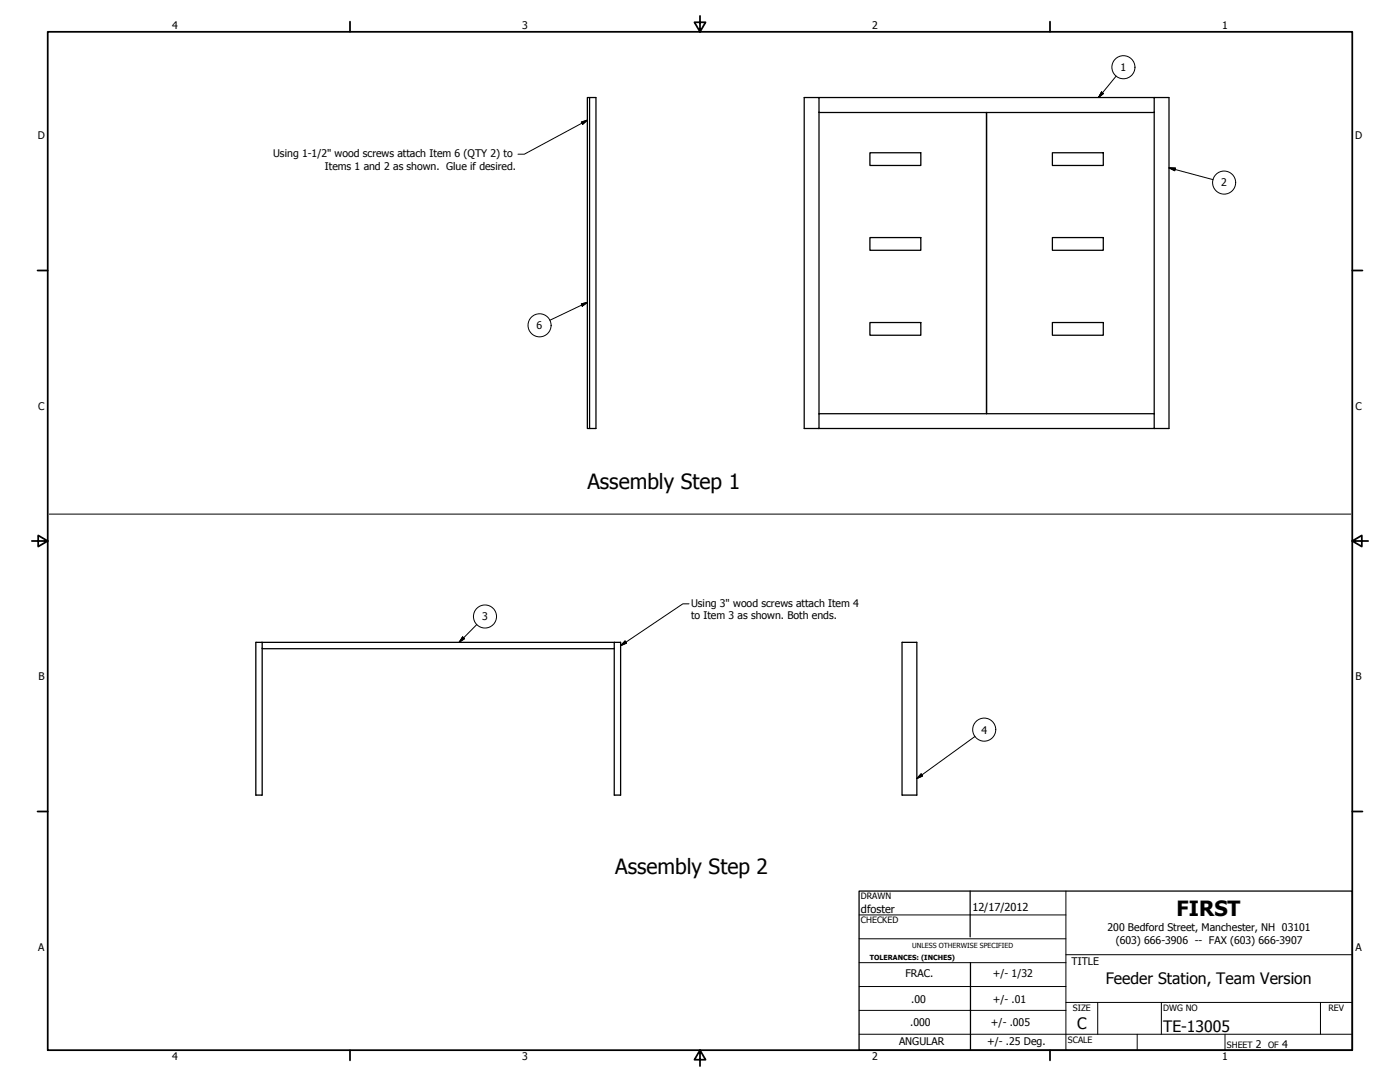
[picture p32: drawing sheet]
<svg xmlns="http://www.w3.org/2000/svg" width="559mm" height="432mm" viewBox="0 0 559 432" stroke-linecap="round" stroke-linejoin="round" font-family="sans-serif">
<defs><g id="words">
<g font-size="8.4">
<text x="234.4" y="195.1">Assembly Step 1</text>
<text x="245.6" y="348.9">Assembly Step 2</text>
<text x="469.6" y="365.4">FIRST</text>
</g>
<g font-size="6.3">
<text x="441.3" y="392.5">Feeder Station, Team Version</text>
<text x="429.9" y="410.6">C</text>
<text x="464.3" y="411.9">TE-13005</text>
</g>
<g font-size="4.4">
<text x="343.7" y="364.3">dfoster</text>
<text x="388.1" y="363.7">12/17/2012</text>
</g>
<g font-size="4.2">
<text x="68.7" y="11.7">4</text>
<text x="208.4" y="11.7">3</text>
<text x="348.1" y="11.7">2</text>
<text x="487.8" y="11.7">1</text>
<text x="447.3" y="28.4">1</text>
<text x="15.1" y="55.5">D</text>
<text x="540.9" y="55.5">D</text>
<text x="109" y="62.7">Using 1-1/2&quot; wood screws attach Item 6 (QTY 2) to</text>
<text x="129.7" y="67.7">Items 1 and 2 as shown. Glue if desired.</text>
<text x="487.4" y="74.4">2</text>
<text x="214.2" y="131.3">6</text>
<text x="15.2" y="163.4">C</text>
<text x="541" y="163.4">C</text>
<text x="275.8" y="242.2">Using 3&quot; wood screws attach Item 4</text>
<text x="192.4" y="247.6">3</text>
<text x="275.8" y="247.2">to Item 3 as shown. Both ends.</text>
<text x="15.3" y="271.4">B</text>
<text x="541.1" y="271.4">B</text>
<text x="391.7" y="292.7">4</text>
<text x="442.1" y="371.5">200 Bedford Street, Manchester, NH 03101</text>
<text x="445.3" y="376.6">(603) 666-3906 -- FAX (603) 666-3907</text>
<text x="15.2" y="379.3">A</text>
<text x="541" y="379.3">A</text>
<text x="396.3" y="389.9">+/- 1/32</text>
<text x="427.7" y="385">TITLE</text>
<text x="361.4" y="390.1">FRAC.</text>
<text x="363.7" y="400.2">.00</text>
<text x="396.2" y="400.3">+/- .01</text>
<text x="363.3" y="409.4">.000</text>
<text x="395.5" y="409.6">+/- .005</text>
<text x="358.8" y="417.2">ANGULAR</text>
<text x="394.1" y="416.9">+/- .25 Deg.</text>
<text x="501.3" y="418.3">2</text>
<text x="511.8" y="418.3">4</text>
<text x="68.7" y="423.2">4</text>
<text x="208.4" y="423.2">3</text>
<text x="348.1" y="423.2">2</text>
<text x="487.8" y="423.2">1</text>
</g>
<g font-size="3.5">
<text x="343.7" y="358.9">DRAWN</text>
<text x="343.7" y="368.5">CHECKED</text>
<text x="428.2" y="403.4">SIZE</text>
<text x="464.3" y="403.4">DWG NO</text>
<text x="530.3" y="403.4">REV</text>
<text x="426.2" y="416.1">SCALE</text>
<text x="489.7" y="418.3">SHEET</text>
<text x="506.2" y="418.3">OF</text>
</g>
<g font-size="2.8">
<text x="347.2" y="383">TOLERANCES: (INCHES)</text>
<text x="364.1" y="378.3">UNLESS OTHERWISE SPECIFIED</text>
</g>
</g></defs>
<!-- layer: Visible Narrow (ANSI) -->
<g fill="none" stroke="#000" stroke-width=".51">
<path d="M234.4 38.9h.9v132.1h-.9zM235.3 38.9h2.6v132.1h-2.6M326.9 38.9v6M326.9 38.9h-5.9v132.1h5.9M326.9 38.9h133.8M460.7 38.9v6M460.7 38.9h5.9v132.1h-5.9M326.9 44.9h133.8M326.9 44.9v120.2M393.8 44.9v120.2M460.7 44.9v120.2M347.2 61h20.3v5h-20.3z"/>
<path d="M420.1 61h20.3v5h-20.3zM347.2 94.8h20.3v5.1h-20.3zM420.1 94.8h20.3v5.1h-20.3zM347.2 128.7h20.3v5.1h-20.3zM420.1 128.7h20.3v5.1h-20.3zM326.9 165.1v5.9M326.9 171h133.8M326.9 165.1h133.8M460.7 165.1v5.9M104.6 256.3v2.6M104.6 256.3h-2.5v61h2.5v-58.4M104.6 258.9h140.6"/>
<path d="M104.6 256.3h140.6M245.2 256.3v2.6M245.2 256.3h2.5v61h-2.5v-58.4M360 256.3h6v61h-6z"/>
</g>
<!-- layer: Border (ANSI) -->
<g fill="none" stroke="#000" stroke-width=".7">
<path d="M19 12.7h520.8v406.4h-520.8zM139.7 8.6v4.1M279.4 6.3v6.4l-2.2-3.8h4.4l-2.2 3.8M419.1 8.6v4.1M15 107.9h4M539.8 107.9h4M12.7 215.9h6.3l-3.8-2.2v4.4l3.8-2.2M539.8 215.9l3.8 2.2v-4.4l-3.8 2.2h6.3M15 323.8h4M539.8 323.8h4M139.7 419.1v4.1M279.4 419.1l2.2 3.8h-4.4l2.2-3.8v6.3"/>
<path d="M419.1 419.1v4.1"/>
</g>
<!-- layer: Visible (ANSI) -->
<path d="M342.9 355.6h196.9v63.5h-196.9zM387.2 355.6v18.3M387.3 384.2v34.9" fill="none" stroke="#000" stroke-width=".51"/>
<g fill="none" stroke="#000" stroke-width=".4">
<path d="M425.4 355.6v63.5M342.9 365.1h82.5M342.9 374.6h82.5M342.9 384.2h82.5M342.9 393.7h82.5M425.4 381h114.4M342.9 412.7h196.9M342.9 403.2h82.5M425.4 400h114.4M438.1 400v12.7M453.9 412.7v6.4M463.5 400v12.7"/>
<path d="M488.9 412.7v6.4M527 400v12.7"/>
</g>
<!-- layer: Title (ANSI) -->
<path d="M19.7 205.2h519.5" fill="none" stroke="#000" stroke-width=".4"/>
<!-- layer: Symbol (ANSI) -->
<g fill="none" stroke="#000" stroke-width=".4">
<path d="M439.7 36.7l.7 .6-1.9 1.6zM445.5 30.4l-7 8.5M232 48.7l2.4-.8-1.9 1.7zM234.4 47.9l-25.1 13.6h-2.5M466.6 67l2.5 .1-.2 1zM466.6 67l17.6 4.7M232 121.3l2.4-.7-2 1.6zM234.4 120.6l-14.9 7.2M184.7 254.2l.7 .7-2.1 1.4zM190.3 249.2l-7 7.1M249.5 255.8l.6 .9-2.4 1zM275 241h-2.5l-24.8 16.7"/>
<path d="M389.2 293.9l-23.2 16.8M367.7 308.9l.5 .8-2.2 1z"/>
<circle cx="448.4" cy="26.8" r="4.6"/>
<circle cx="488.6" cy="72.9" r="4.6"/>
<circle cx="215.4" cy="129.8" r="4.6"/>
<circle cx="193.6" cy="246" r="4.6"/>
<circle cx="392.8" cy="291.2" r="4.6"/>
</g>
<g fill="#000" stroke="#000" stroke-width=".4">
<path d="M439.7 36.7l-1.2 2.2zM439.7 36.7l.7 .6-1.9 1.6zM232.5 49.6l1.9-1.7zM232 48.7l2.4-.8-1.9 1.7zM466.6 67l2.5 .1zM466.6 67l2.5 .1-.2 1zM232.4 122.2l2-1.6zM232 121.3l2.4-.7-2 1.6zM184.7 254.2l-1.4 2.1zM184.7 254.2l.7 .7-2.1 1.4zM249.5 255.8l-1.8 1.9zM249.5 255.8l.6 .9-2.4 1z"/>
<path d="M367.7 308.9l-1.7 1.8zM367.7 308.9l.5 .8-2.2 1z"/>
</g>
<use href="#words"/>
</svg>
